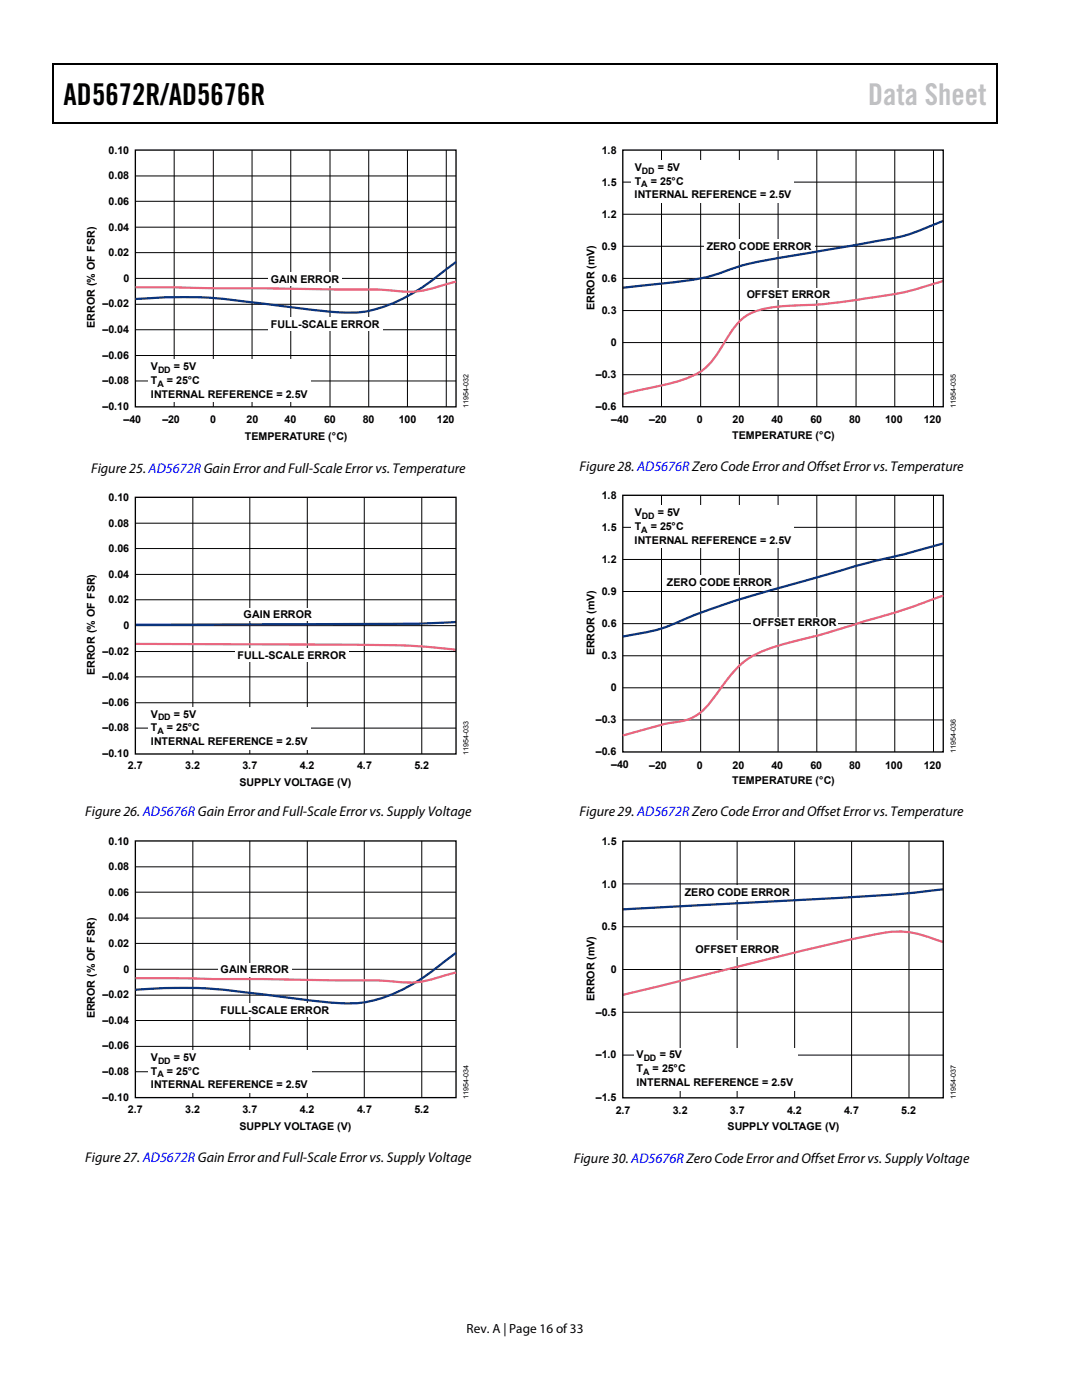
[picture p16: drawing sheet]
<svg xmlns="http://www.w3.org/2000/svg" width="216mm" height="279mm" viewBox="0 0 216 279" stroke-linecap="round" stroke-linejoin="round" font-family="sans-serif">
<defs><g id="words">
<text font-size="6" x="12.7" y="21">AD5672R/AD5676R</text>
<text font-size="6" fill="#c0c0c0" x="173.2" y="21">Data Sheet</text>
<g font-size="2.8">
<text x="18.2" y="94.3">Figure 25. AD5672R Gain Error and Full-Scale Error vs. Temperature</text>
<text x="115.7" y="93.9">Figure 28. AD5676R Zero Code Error and Offset Error vs. Temperature</text>
<text x="17" y="162.9">Figure 26. AD5676R Gain Error and Full-Scale Error vs. Supply Voltage</text>
<text x="115.7" y="162.9">Figure 29. AD5672R Zero Code Error and Offset Error vs. Temperature</text>
<text x="17" y="231.9">Figure 27. AD5672R Gain Error and Full-Scale Error vs. Supply Voltage</text>
<text x="114.5" y="232.2">Figure 30. AD5676R Zero Code Error and Offset Error vs. Supply Voltage</text>
</g>
<text font-size="2.6" x="93.1" y="266">Rev. A | Page 16 of 33</text>
<g font-size="2.1">
<text x="21.7" y="35.8">0.08</text>
<text x="21.7" y="30.7">0.10</text>
<text x="120.1" y="30.7">1.8</text>
<text x="126.6" y="34.2">V</text>
<text x="131.2" y="34.2">= 5V</text>
<text x="21.7" y="40.9">0.06</text>
<text x="120.1" y="37.1">1.5</text>
<text x="126.6" y="39.6">INTERNAL REFERENCE = 2.5V</text>
<text x="126.6" y="36.9">T</text>
<text x="129.8" y="36.9">= 25°C</text>
<text x="21.7" y="46">0.04</text>
<text x="120.1" y="43.5">1.2</text>
<text x="21.7" y="51.1">0.02</text>
<text x="120.1" y="49.8">0.9</text>
<text x="141" y="49.8">ZERO CODE ERROR</text>
<text x="24.6" y="56.2">0</text>
<text x="54.1" y="56.4">GAIN ERROR</text>
<text x="120.1" y="56.2">0.6</text>
<text x="149" y="59.4">OFFSET ERROR</text>
<text x="18.9" y="65.4" transform="rotate(-90 18.9 65.4)">ERROR (% OF FSR)</text>
<text x="20.5" y="61.3">–0.02</text>
<text x="54.1" y="65.4">FULL-SCALE ERROR</text>
<text x="118.6" y="61.9" transform="rotate(-90 118.6 61.9)">ERROR (mV)</text>
<text x="120.1" y="62.6">0.3</text>
<text x="20.5" y="71.6">–0.06</text>
<text x="20.5" y="66.5">–0.04</text>
<text x="121.9" y="69">0</text>
<text x="20.5" y="76.7">–0.08</text>
<text x="30.1" y="76.6">T</text>
<text x="30.1" y="73.9">V</text>
<text x="33.3" y="76.6">= 25°C</text>
<text x="34.7" y="73.9">= 5V</text>
<text x="118.9" y="75.4">–0.3</text>
<text x="20.5" y="81.8">–0.10</text>
<text x="30.1" y="79.4">INTERNAL REFERENCE = 2.5V</text>
<text x="118.9" y="81.8">–0.6</text>
<text x="24.7" y="84.4">–40</text>
<text x="32.4" y="84.4">–20</text>
<text x="41.9" y="84.4">0</text>
<text x="48.9" y="87.8">TEMPERATURE (°C)</text>
<text x="49.2" y="84.4">20</text>
<text x="56.8" y="84.4">40</text>
<text x="64.7" y="84.4">60</text>
<text x="72.4" y="84.4">80</text>
<text x="79.6" y="84.4">100</text>
<text x="87.2" y="84.4">120</text>
<text x="122" y="84.3">–40</text>
<text x="129.5" y="84.5">–20</text>
<text x="139" y="84.5">0</text>
<text x="146.1" y="87.6">TEMPERATURE (°C)</text>
<text x="146.2" y="84.5">20</text>
<text x="153.9" y="84.5">40</text>
<text x="161.7" y="84.5">60</text>
<text x="169.4" y="84.5">80</text>
<text x="176.6" y="84.5">100</text>
<text x="184.3" y="84.5">120</text>
<text x="21.7" y="100">0.10</text>
<text x="120.1" y="99.6">1.8</text>
<text x="21.7" y="105.1">0.08</text>
<text x="120.1" y="106">1.5</text>
<text x="126.6" y="103.1">V</text>
<text x="126.6" y="105.8">T</text>
<text x="129.8" y="105.8">= 25°C</text>
<text x="131.2" y="103.1">= 5V</text>
<text x="21.7" y="110.2">0.06</text>
<text x="120.1" y="112.4">1.2</text>
<text x="126.6" y="108.5">INTERNAL REFERENCE = 2.5V</text>
<text x="21.7" y="115.3">0.04</text>
<text x="120.1" y="118.7">0.9</text>
<text x="133.1" y="116.9">ZERO CODE ERROR</text>
<text x="21.7" y="120.4">0.02</text>
<text x="24.6" y="125.5">0</text>
<text x="48.6" y="123.3">GAIN ERROR</text>
<text x="120.1" y="125.1">0.6</text>
<text x="150.2" y="125">OFFSET ERROR</text>
<text x="20.5" y="130.6">–0.02</text>
<text x="47.4" y="131.4">FULL-SCALE ERROR</text>
<text x="118.6" y="130.8" transform="rotate(-90 118.6 130.8)">ERROR (mV)</text>
<text x="120.1" y="131.5">0.3</text>
<text x="18.9" y="134.7" transform="rotate(-90 18.9 134.7)">ERROR (% OF FSR)</text>
<text x="20.5" y="135.7">–0.04</text>
<text x="121.9" y="137.9">0</text>
<text x="20.5" y="140.9">–0.06</text>
<text x="30.1" y="143.2">V</text>
<text x="34.7" y="143.2">= 5V</text>
<text x="20.5" y="146">–0.08</text>
<text x="30.1" y="148.6">INTERNAL REFERENCE = 2.5V</text>
<text x="30.1" y="145.9">T</text>
<text x="33.3" y="145.9">= 25°C</text>
<text x="118.9" y="144.3">–0.3</text>
<text x="20.5" y="151.1">–0.10</text>
<text x="25.5" y="153.6">2.7</text>
<text x="37" y="153.6">3.2</text>
<text x="48.4" y="153.6">3.7</text>
<text x="59.8" y="153.6">4.2</text>
<text x="71.3" y="153.6">4.7</text>
<text x="82.7" y="153.6">5.2</text>
<text x="118.9" y="150.7">–0.6</text>
<text x="122" y="153.2">–40</text>
<text x="129.5" y="153.4">–20</text>
<text x="139" y="153.4">0</text>
<text x="146.2" y="153.4">20</text>
<text x="153.9" y="153.4">40</text>
<text x="161.7" y="153.4">60</text>
<text x="169.4" y="153.4">80</text>
<text x="176.6" y="153.4">100</text>
<text x="184.3" y="153.4">120</text>
<text x="47.8" y="156.9">SUPPLY VOLTAGE (V)</text>
<text x="146.1" y="156.5">TEMPERATURE (°C)</text>
<text x="21.7" y="173.7">0.08</text>
<text x="21.7" y="168.6">0.10</text>
<text x="120.1" y="168.6">1.5</text>
<text x="21.7" y="178.8">0.06</text>
<text x="120.1" y="177.1">1.0</text>
<text x="136.7" y="178.8">ZERO CODE ERROR</text>
<text x="21.7" y="183.9">0.04</text>
<text x="120.1" y="185.6">0.5</text>
<text x="21.7" y="189">0.02</text>
<text x="138.8" y="190.2">OFFSET ERROR</text>
<text x="24.6" y="194.1">0</text>
<text x="44" y="194.1">GAIN ERROR</text>
<text x="121.9" y="194.2">0</text>
<text x="18.9" y="203.3" transform="rotate(-90 18.9 203.3)">ERROR (% OF FSR)</text>
<text x="20.5" y="199.2">–0.02</text>
<text x="44" y="202.4">FULL-SCALE ERROR</text>
<text x="118.6" y="199.8" transform="rotate(-90 118.6 199.8)">ERROR (mV)</text>
<text x="118.9" y="202.7">–0.5</text>
<text x="20.5" y="209.4">–0.06</text>
<text x="20.5" y="204.3">–0.04</text>
<text x="20.5" y="214.5">–0.08</text>
<text x="30.1" y="214.5">T</text>
<text x="30.1" y="211.8">V</text>
<text x="33.3" y="214.5">= 25°C</text>
<text x="34.7" y="211.8">= 5V</text>
<text x="118.9" y="211.2">–1.0</text>
<text x="127" y="211.2">V</text>
<text x="127" y="214">T</text>
<text x="130.2" y="214">= 25°C</text>
<text x="131.6" y="211.2">= 5V</text>
<text x="20.5" y="219.6">–0.10</text>
<text x="30.1" y="217.2">INTERNAL REFERENCE = 2.5V</text>
<text x="118.9" y="219.7">–1.5</text>
<text x="127" y="216.7">INTERNAL REFERENCE = 2.5V</text>
<text x="25.5" y="222.1">2.7</text>
<text x="37" y="222.1">3.2</text>
<text x="47.8" y="225.4">SUPPLY VOLTAGE (V)</text>
<text x="48.4" y="222.1">3.7</text>
<text x="59.8" y="222.1">4.2</text>
<text x="71.3" y="222.1">4.7</text>
<text x="82.7" y="222.1">5.2</text>
<text x="122.9" y="222.2">2.7</text>
<text x="134.3" y="222.2">3.2</text>
<text x="145.2" y="225.5">SUPPLY VOLTAGE (V)</text>
<text x="145.6" y="222.2">3.7</text>
<text x="157.1" y="222.2">4.2</text>
<text x="168.4" y="222.2">4.7</text>
<text x="179.8" y="222.2">5.2</text>
</g>
<g font-size="1.8">
<text x="128.1" y="34.7">DD</text>
<text x="127.9" y="37.4">A</text>
<text x="31.4" y="77.2">A</text>
<text x="31.5" y="74.4">DD</text>
<text x="127.9" y="106.3">A</text>
<text x="128.1" y="103.6">DD</text>
<text x="31.5" y="143.7">DD</text>
<text x="31.4" y="146.5">A</text>
<text x="31.4" y="215">A</text>
<text x="31.5" y="212.3">DD</text>
<text x="128.3" y="214.5">A</text>
<text x="128.4" y="211.8">DD</text>
</g>
<g font-size="1.4">
<text x="93.5" y="81.4" transform="rotate(-90 93.5 81.4)">11954-032</text>
<text x="190.7" y="81.4" transform="rotate(-90 190.7 81.4)">11954-035</text>
<text x="93.5" y="150.7" transform="rotate(-90 93.5 150.7)">11954-033</text>
<text x="190.7" y="150.3" transform="rotate(-90 190.7 150.3)">11954-036</text>
<text x="93.5" y="219.3" transform="rotate(-90 93.5 219.3)">11954-034</text>
<text x="190.7" y="219.4" transform="rotate(-90 190.7 219.4)">11954-037</text>
</g>
</g></defs>
<path d="M10.5 12.7h.3v1h-.3zM198.8 12.7h.2v1h-.2zM198.8 12.7h.2v.3h-.2zM198.8 24.4h.2v.3h-.2z" fill="#000"/>
<path d="M10.5 12.8h188.3M10.7 13.7v11M198.9 13.7v11M10.5 24.5h188.3" fill="none" stroke="#000" stroke-width=".25"/>
<g fill="none" stroke="#000" stroke-width=".2">
<path d="M27 35.1h64M34.8 30v51.2M42.6 30v51.2M50.3 30v51.2M58 30v51.2M65.8 30v51.2M73.6 30v51.2M81.3 30v51.2M89 30v51.2M27 50.4h64M27 45.3h64M27 40.2h64"/>
<path d="M27 55.6h64M27 76h64M27 71h64M27 65.8h64M27 60.7h64"/>
</g>
<path d="M27 30h64v51.2h-64z" fill="none" stroke="#000" stroke-width=".27"/>
<g fill="#fff">
<path d="M53.5 63.3h22.7v2.7h-22.7z"/>
<path d="M53.5 54.3h14.7v2.7h-14.7z"/>
<path d="M29.6 71.8h32.3v8.5h-32.3z"/>
</g>
<path d="M91 52.3l-1.6 1.1a38.8 38.8 0 0 1-14.7 8.4 23.5 23.5 0 0 1-9.2 .4l-9.6-1.2a148.6 148.6 0 0 0-18.6-1.7h-4.3l-6 .4M91 124.1a635.5 635.5 0 0 1-35.2 .5l-28.8 .1" fill="none" stroke="#0a347c" stroke-width=".44"/>
<path d="M91 56.2l-1.7 .5a21.7 21.7 0 0 1-12.1 1.2l-1.7-.1-48.5-.5M27 128.5l23.5 .1a904.3 904.3 0 0 1 33.3 .4l7.2 .7" fill="none" stroke="#e9657e" stroke-width=".44"/>
<g fill="none" stroke="#000" stroke-width=".2">
<path d="M38.5 99.3v51.2M49.8 99.3v51.2M61.3 99.3v51.2M72.7 99.3v51.2M84.2 99.3v51.2M27 119.7h64M27 114.6h64M27 109.5h64M27 104.4h64M27 135.1h64M27 130h64M27 124.9h64"/>
<path d="M27 145.3h64M27 140.3h64"/>
</g>
<path d="M27 99.3h64v51.2h-64z" fill="none" stroke="#000" stroke-width=".27"/>
<g fill="#fff">
<path d="M46.8 129.3h22.7v2.7h-22.7z"/>
<path d="M48.1 121.4h14.6v2.6h-14.6z"/>
<path d="M29.6 141.1h32.3v8.5h-32.3z"/>
</g>
<g fill="none" stroke="#000" stroke-width=".2">
<path d="M27 178.1h64M27 173h64M38.5 167.8v51.3M49.8 167.8v51.3M61.3 167.8v51.3M72.7 167.8v51.3M84.2 167.8v51.3M27 198.6h64M27 188.3h64M27 183.2h64M27 193.4h64M27 213.9h64"/>
<path d="M27 208.8h64M27 203.7h64"/>
</g>
<path d="M27 167.8h64v51.3h-64z" fill="none" stroke="#000" stroke-width=".27"/>
<g fill="#fff">
<path d="M43.4 200.2h22.7v2.7h-22.7z"/>
<path d="M43.5 192.2h14.6v2.7h-14.6z"/>
<path d="M29.6 209.6h32.7v8.6h-32.7z"/>
</g>
<path d="M91 190.2l-1.6 1.1a38 38 0 0 1-15.5 8.5 28.5 28.5 0 0 1-9.7 .1l-8.3-1a134.1 134.1 0 0 0-19.5-1.7h-4.2l-5.2 .3" fill="none" stroke="#0a347c" stroke-width=".44"/>
<path d="M188.2 56.1a69.6 69.6 0 0 1-16.3 3.6l-3.8 .5a88.6 88.6 0 0 1-11.4 .9l-1.3 .1a12.8 12.8 0 0 0-7.7 2.8l-1.5 1.7-2.5 4.1a12.1 12.1 0 0 1-8.3 6.3l-11.1 2.6M91 194.1l-1.7 .4a21.6 21.6 0 0 1-12.1 1.3l-24.9-.4-25.3-.2" fill="none" stroke="#e9657e" stroke-width=".44"/>
<g fill="none" stroke="#000" stroke-width=".2">
<path d="M124.3 36.3h63.9M132 30v51.2M139.8 30v51.2M147.5 30v51.2M155.3 30v51.2M163 30v51.2M170.8 30v51.2M178.5 30v51.2M186.3 30v51.2M124.3 55.6h63.9M124.3 49.1h63.9M124.3 42.8h63.9"/>
<path d="M124.3 74.8h63.9M124.3 62h63.9M124.3 68.4h63.9"/>
</g>
<g fill="#fff">
<path d="M126 32h32.5v8.5h-32.5z"/>
<path d="M140.5 47.8h22v2.3h-22z"/>
<path d="M151.6 57.5h12.8v2.2h-12.8z"/>
</g>
<path d="M188.2 44.1l-.8 .3a41.6 41.6 0 0 1-13.9 4l-16.1 2.7a60.5 60.5 0 0 0-15.4 3.9 123.1 123.1 0 0 1-16.4 2.3l-1.3 .1" fill="none" stroke="#0a347c" stroke-width=".44"/>
<path d="M124.3 30h63.9v51.2h-63.9z" fill="none" stroke="#000" stroke-width=".27"/>
<g fill="none" stroke="#000" stroke-width=".2">
<path d="M132 98.8v51.3M139.8 98.8v51.3M147.5 98.8v51.3M155.3 98.8v51.3M163 98.8v51.3M170.8 98.8v51.3M178.5 98.8v51.3M186.3 98.8v51.3M124.3 118h63.9M124.3 111.7h63.9M124.3 105.2h63.9M124.3 130.9h63.9"/>
<path d="M124.3 124.5h63.9M124.3 137.3h63.9M124.3 143.7h63.9"/>
</g>
<g fill="#fff">
<path d="M126 100.9h32.5v8.5h-32.5z"/>
<path d="M133.2 114.9h20.5v2.3h-20.5z"/>
<path d="M149.9 123.1h17.4v2.2h-17.4z"/>
</g>
<path d="M124.3 98.8h63.9v51.3h-63.9z" fill="none" stroke="#000" stroke-width=".27"/>
<path d="M188.2 108.5l-7.7 2.1a205.4 205.4 0 0 0-18.7 5 202.3 202.3 0 0 0-24.8 7.8 35.4 35.4 0 0 1-11.9 3.5l-.8 .1M188.2 177.5a260.7 260.7 0 0 1-25.1 1.9l-38.8 2.1" fill="none" stroke="#0a347c" stroke-width=".44"/>
<path d="M188.2 118.9a174.1 174.1 0 0 1-17.8 5.8l-8.6 2.5a54.7 54.7 0 0 0-11.3 3.5 21.4 21.4 0 0 0-7.1 7.3l-.8 1a10.2 10.2 0 0 1-7.3 5 65.7 65.7 0 0 0-9.3 2.3l-1.7 .5M188.2 188l-.6-.2a20.5 20.5 0 0 0-12.3-1.4 1309 1309 0 0 0-46.3 11l-4.7 1.1" fill="none" stroke="#e9657e" stroke-width=".44"/>
<path d="M124.3 176.4h63.9M135.7 167.9v51.2M147.1 167.9v51.2M158.6 167.9v51.2M169.9 167.9v51.2M181.4 167.9v51.2M124.3 185h63.9M124.3 193.5h63.9M124.3 210.6h63.9M124.3 202h63.9" fill="none" stroke="#000" stroke-width=".2"/>
<g fill="#fff">
<path d="M126.5 209.1h32.7v8.6h-32.7z"/>
<path d="M146.3 187.7h1.5v3.3h-1.5z"/>
<path d="M146.3 176.7h1.5v2.9h-1.5z"/>
</g>
<path d="M124.3 167.9h63.9v51.2h-63.9z" fill="none" stroke="#000" stroke-width=".27"/>
<use href="#words"/>
</svg>
